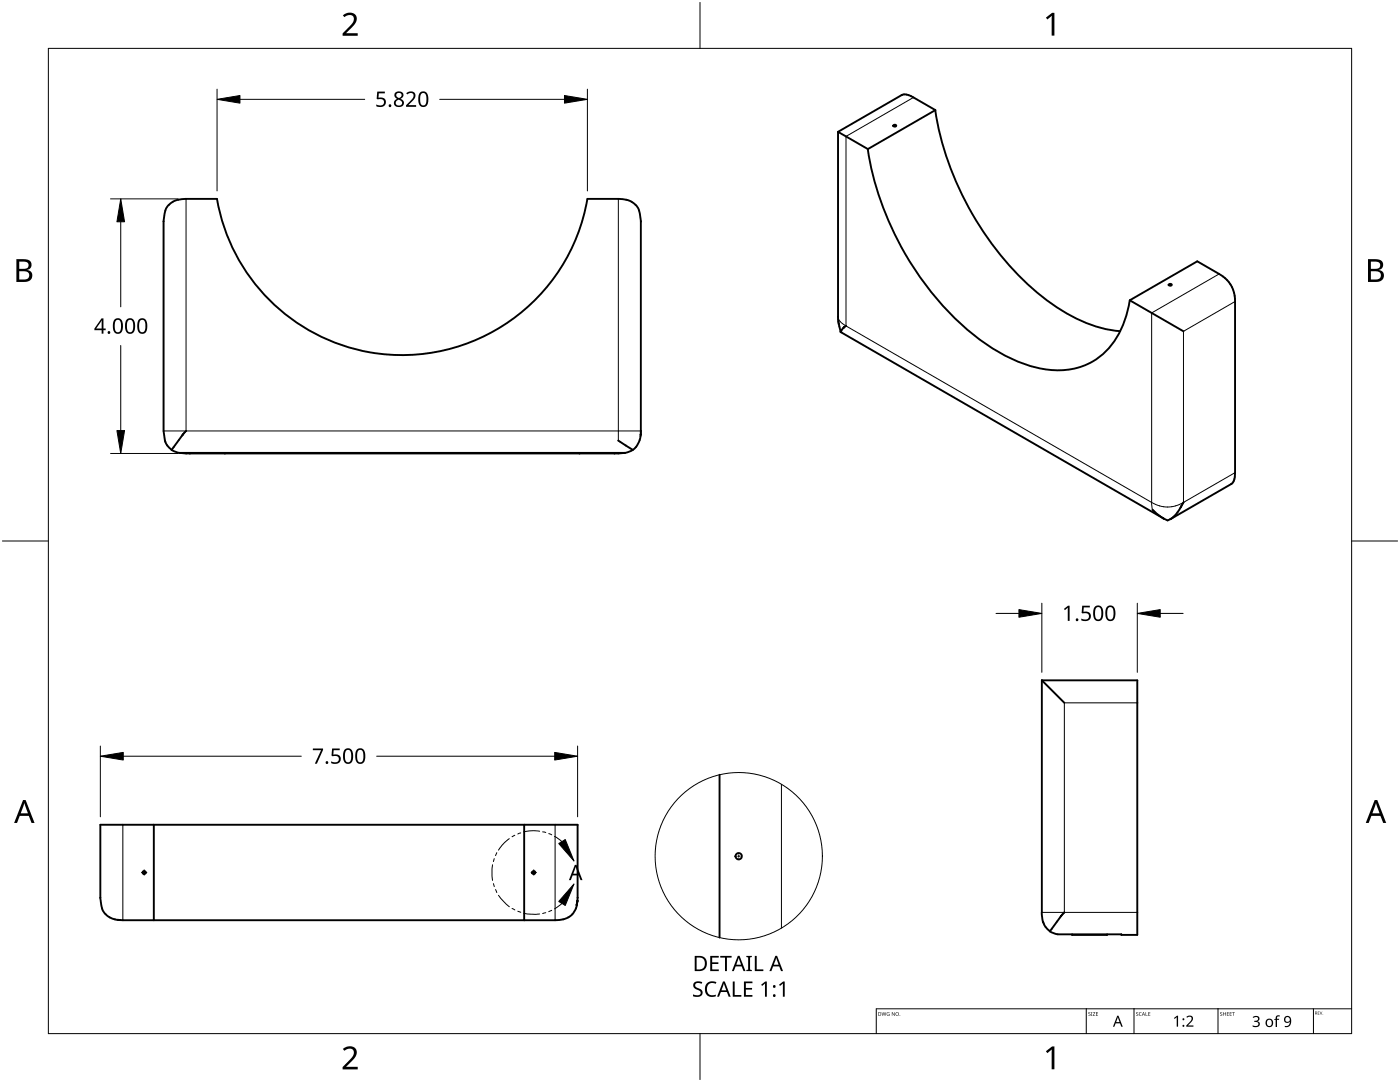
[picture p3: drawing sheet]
<svg xmlns="http://www.w3.org/2000/svg" width="279mm" height="216mm" viewBox="0 0 279 216" stroke-linecap="round" stroke-linejoin="round" font-family="sans-serif">
<g fill="none" stroke="#000" stroke-width=".38">
<path d="M43.3 39.7a37.5 37.5 0 0 0 37 31.2 37.5 37.5 0 0 0 36.9-31.2M43.3 39.7h-6.2a3.9 3.9 0 0 0-4.4 4.3l-.1 .2M117.2 39.7h6.2a3.9 3.9 0 0 1 4.5 4.3v.2M167.2 26.3v36.9l.1 1.2 .5 1.8M167.3 26.3l12.6-7.3a2.6 2.6 0 0 1 2.4 .4l4.4 2.6-13.5 7.7zM173.2 29.8a60.6 60.6 0 0 0 22.4 38 28.3 28.3 0 0 0 14.6 6.1 13.7 13.7 0 0 0 14.3-10l1-4M178.3 25l.4-.1 .2 .2-.3 .2-.2-.1zM186.6 22a60.8 60.8 0 0 0 22.9 38.3 28.4 28.4 0 0 0 14.1 5.8M32.6 44.2v41.8l.3 1.9M32.6 44.2h.1M127.9 44.2h.1M127.9 44.2v41.8"/>
<path d="M225.5 59.9l10.7 6.2M225.5 59.9l13.4-7.8 4.4 2.6a6 6 0 0 1 3.2 5.5v34.1l-.2 1.3-.2 .5-.4 .5-12.1 7M233.3 56.7h.4l.1 .2-.2 .1-.4-.1zM167.8 66.2h.1M167.8 66.2v.1M167.8 66.3h.1M167.8 66.3l64.4 37.2M168.4 65.4l-.6 .8M168.4 65.3v.1M168.8 65l-.4 .3M168.8 65h.1M32.9 87.9h.1"/>
<path d="M34.2 89.8l1.6 .6M35.8 90.4h88.9l-1.3 .1h-86.3zM36.5 86.7l-2.2 3.1a3.4 3.4 0 0 1-1.4-1.9M36.5 86.7h.1M37.1 86l-.6 .7M37.1 86h.1M37.9 90.4v.1M44.9 90.4v.1M115.7 90.4v.1M122.6 90.4v.1M126.3 89.8l-1.6 .6M127.9 86.7a4.1 4.1 0 0 1-1.6 3.1l-2.9-1.9"/>
<path d="M127.9 86.7h.1M127.9 86h.1M127.9 86v.7M230 101.7l2.2 1.8M235.7 101.1a6.1 6.1 0 0 1-2.1 2.5l-.6 .2-.8-.3M235.7 101.1h.1M236.2 100.3l-.5 .8M207.9 135.7h19.1v50.8l-15.9-.1-1.6-.6M207.9 135.7l4.5 4.5M207.9 135.7v46.4l.3 1.9M143.6 154.6v32.5M20 164.6h95.3v14.5a4 4 0 0 1-2.9 4.3l-1.6 .2h-87.3a3.7 3.7 0 0 1-3.4-3.9z"/>
<path d="M30.7 164.6v19M104.6 164.6v19M115.2 179.8l-.2 .8M115.2 179.8h.1M115.3 179.7l-.1 .1M23.5 183.5l.3 .1M23.9 183.6h.1M208.2 184h.1M211.7 182.8l-2.2 3a3.4 3.4 0 0 1-1.3-1.8M211.8 182.8h-.1M212.4 182.1l-.6 .7M212.4 182.1h.1"/>
<path d="M214 186.4v.1h6.9v-.1"/>
<circle cx="28.8" cy="174.1" r=".31"/>
<circle cx="106.5" cy="174.1" r=".32"/>
<circle cx="147.4" cy="170.8" r=".64"/>
</g>
<g fill="none" stroke="#000" stroke-width=".2">
<path d="M182.3 19.4l-13.5 7.8v37.8M37.1 39.7v46.3M123.4 39.7v48.2M243.3 54.7l-13.5 7.7v37.9M167.2 63.2a2.5 2.5 0 0 0 1.6 1.8M168.8 65l61 35.3M246.5 60.2l-10.3 5.9v34.2M127.9 86h-95.3M246.5 94.3l-10.3 6M229.8 100.3l.2 1.4M229.8 100.3a6 6 0 0 0 6.4 0M156 156.5v28.7"/>
<path d="M227 140.2h-14.6v41.9M24.5 164.6v19M110.8 164.6v19M207.9 182.1h19.1"/>
</g>
<circle cx="147.4" cy="170.8" r="16.7" fill="none" stroke="#000" stroke-width=".2"/>
<path d="M9.7 9.7h260v196.5h-260z" fill="none" stroke="#000" stroke-width=".2"/>
<path d="M139.7 .5v9.2M.5 108h9.2M269.7 108h9.2M139.7 206.2v9.2" fill="none" stroke="#000" stroke-width=".2"/>
<g fill="#000">
<path d="M68.4 3.1a1.64 1.64 0 0 1 2.8 .4 2.52 2.52 0 0 1-1.2 2.2l-.9 .9h2.3v.5h-3v-.4l1.2-1.2a1.95 1.95 0 0 0 .9-2.2 1.23 1.23 0 0 0-1.8 .1zM208.7 3.5l1.3-.9h.4v4.5h-.5v-4l-.9 .8zM68.4 209.3a1.64 1.64 0 0 1 2.8 .4 2.52 2.52 0 0 1-1.2 2.2l-.9 1h2.3v.5h-3v-.5l1.2-1.2a1.95 1.95 0 0 0 .9-2.1 1.23 1.23 0 0 0-1.8 .1zM208.7 209.8l1.3-1h.4v4.6h-.5v-4l-.9 .7z"/>
<path d="M3.3 51.7h1.3a1.28 1.28 0 0 1 1.7 1.3 1.04 1.04 0 0 1-.9 .9 1.23 1.23 0 0 1 1 1.5 1.23 1.23 0 0 1-1.5 .9h-1.6zM3.8 54.1v1.7h1a.86 .86 0 0 0 1-.9 .86 .86 0 0 0-1.1-.8zM3.8 52.2v1.4h.9a.78 .78 0 0 0 1-.7 .78 .78 0 0 0-1.1-.7z"/>
<path d="M273 51.7h1.3a1.28 1.28 0 0 1 1.7 1.3 1.04 1.04 0 0 1-.8 .9 1.23 1.23 0 0 1 1 1.5 1.23 1.23 0 0 1-1.6 .9h-1.6zM273.6 54.1v1.7h.9a.86 .86 0 0 0 1.1-.9 .86 .86 0 0 0-1.1-.8zM273.6 52.2v1.4h.8a.78 .78 0 0 0 1-.7 .78 .78 0 0 0-1.1-.7z"/>
<path d="M4.6 159.6h.5l1.8 4.6h-.6l-.6-1.4h-1.8l-.5 1.4h-.6zM4.8 160.2l-.7 2.1h1.5z"/>
<path d="M274.3 159.6h.6l1.7 4.6h-.6l-.5-1.4h-1.8l-.6 1.4h-.5zM274.6 160.2l-.7 2.1h1.4z"/>
</g>
<path d="M216.8 201.3v4.9M226.3 201.3v4.9M243.1 201.3v4.9M262.1 201.3v4.9M269.7 201.3h-94.8v4.9" fill="none" stroke="#000" stroke-width=".2"/>
<g fill="#000">
<path d="M175.9 202l.3 .6 .2-.6 .2 .6 .3-.6-.2 .7-.3-.6-.3 .6zM177 202.1l.5-.1-.3 .1-.2 .2 .3 .3h.2v-.2l-.2-.1h.2v.4l-.5-.1zM178 202l.5 .6 .1-.6v.7l-.5-.6-.1 .6zM217.2 202h.3l.1 .1a.18 .18 0 0 0-.2 0 .18 .18 0 0 0-.1 .2 .18 .18 0 0 0 .3 0 .23 .23 0 0 1-.1 .4 .23 .23 0 0 1-.3-.1 .18 .18 0 0 0 .3 .1 .18 .18 0 0 0 0-.3l-.3-.2zM217.7 202h.3v.7h-.3zM218.1 202h.5l-.4 .6 .4 .1h-.5l.4-.7zM218.7 202h.4h-.3v.3h.3l-.3 .1v.2l.3 .1h-.4zM226.8 202h.2l.1 .1a.18 .18 0 0 0-.2 0 .18 .18 0 0 0 0 .2 .18 .18 0 0 0 .2 0 .23 .23 0 0 1 0 .4 .23 .23 0 0 1-.4-.1 .18 .18 0 0 0 .3 .1 .18 .18 0 0 0 0-.3l-.2-.2zM227.4 202.1l.2-.1 .2 .1a.29 .29 0 0 0-.4 .2 .29 .29 0 0 0 .4 .3l-.1 .1-.3-.1zM228.6 202l.1 .6 .3 .1h-.4zM229.2 202h.4h-.3v.3h.2l-.2 .1v.2l.3 .1h-.4zM234.3 203.1l.6-.4h.2v2.2h-.3l.1-1.9-.5 .3z"/>
<path d="M236.8 202.9a.76 .76 0 0 1 1.2 0 .76 .76 0 0 1-.4 1.1l-.5 .6h1.1v.3h-1.5v-.3l.8-.8a.52 .52 0 0 0 .3-.8 .52 .52 0 0 0-.9 .1zM243.5 202h.3l.1 .1a.18 .18 0 0 0-.3 0 .18 .18 0 0 0 0 .2 .18 .18 0 0 0 .3 0 .23 .23 0 0 1-.1 .4 .23 .23 0 0 1-.3-.1 .18 .18 0 0 0 .2 .1 .18 .18 0 0 0 .1-.3l-.3-.2zM244.1 202l.1 .3h.4v-.3v.7v-.3h-.4l-.1 .3zM244.8 202h.5h-.4v.3h.3l-.3 .1v.2l.4 .1h-.5zM245.4 202h.4h-.3v.3h.3l-.3 .1v.2l.3 .1h-.4zM245.9 202h.5h-.2v.7l-.1-.7zM250 202.9a.78 .78 0 0 1 .8-.2 .78 .78 0 0 1 .6 .6l-.2 .3-.3 .2a.62 .62 0 0 1 .5 .8 .62 .62 0 0 1-.8 .4l-.6-.2v-.2l.3 .1a.51 .51 0 0 0 .6 0 .51 .51 0 0 0 .2-.6l-.8-.2v-.2a.46 .46 0 0 0 .7-.1 .46 .46 0 0 0-.1-.6l-.4-.1-.4 .2zM254.7 202.7l.3-.1h.4v.3l-.4-.1-.1 .2-.1 .3h.5v.2h-.5v1.4h-.2v-1.4h-.3v-.1l.3-.1zM263 201.8h.3l-.2 .1v.2h.2l-.2 .1v.2l.2 .1h-.3zM263.4 201.8l.2 .6 .3-.6-.2 .7z"/>
<path d="M175.3 202l.5 .1 .1 .3-.2 .2-.4 .1zM175.4 202v.6h.2l.1-.4z"/>
<path d="M178.7 202.3a.37 .37 0 0 1 .7 0 .37 .37 0 0 1-.7 0zM178.8 202.3a.3 .3 0 0 0 .6 0 .3 .3 0 0 0-.6 0z"/>
<path d="M223 202.7h.2l.9 2.2h-.3l-.3-.7h-.8l-.3 .7h-.3zM223.1 203l-.4 .9h.7z"/>
<path d="M228.2 202l.3 .7-.2-.2h-.2l-.2 .2zM228.2 202.1l-.1 .3h.2z"/>
<path d="M252.8 203.5a.77 .77 0 0 1 .8-.2 .77 .77 0 0 1 .5 .8 .81 .81 0 0 1-1.1 .8 .81 .81 0 0 1-.3-1.3zM253 203.6l-.2 .5a.52 .52 0 0 0 .6 .6 .52 .52 0 0 0 .4-.7 .48 .48 0 0 0-.3-.5 .48 .48 0 0 0-.5 .1z"/>
<path d="M256.4 202.9a.83 .83 0 0 1 1.1 0 .83 .83 0 0 1 .2 1.1 .96 .96 0 0 1-1.3 .9v-.2h.5l.3-.2 .2-.6a.68 .68 0 0 1-1 0 .68 .68 0 0 1 0-1zM256.5 203.4a.48 .48 0 0 0 .9 0 .48 .48 0 0 0-.9 0z"/>
<path d="M262.5 201.8h.1a.17 .17 0 0 1 .2 .2 .17 .17 0 0 1-.1 .2l.2 .3-.4-.3v.3zM262.5 201.9v.2h.2v-.2z"/>
<circle cx="179.6" cy="202.6" r=".07"/>
<circle cx="236.2" cy="204.7" r=".2"/>
<circle cx="236.2" cy="203.4" r=".2"/>
<circle cx="264" cy="202.4" r=".06"/>
</g>
<g fill="none" stroke="#000" stroke-width=".2">
<path d="M43.3 17.8v20.3M47.9 19.8h24.9M112.7 19.8h-24.9M117.2 17.8v20.3M35.5 39.7h-13.4M24.1 44.3v16.9M24.1 68.9v17M35.5 90.5h-13.4M198.8 122.4h4.6M207.9 120.4v13.8M227 120.4v13.8M236.1 122.4h-4.6"/>
<path d="M20 148.9v14.1M24.6 150.9h35.5M110.7 150.9h-35.5M115.3 148.9v14.1"/>
</g>
<path d="M112.7 19.1l4.5 .7-4.5 .8zM43.3 19.8l4.6-.7v1.5zM24.1 39.7l.8 4.6h-1.6zM23.3 85.9h1.6l-.8 4.6zM203.4 121.6l4.5 .8-4.5 .8zM227 122.4l4.5-.8v1.6zM20 150.9l4.6-.8v1.6zM110.7 150.1l4.6 .8-4.6 .8z" fill="#000" stroke="#000" stroke-width=".2"/>
<g fill="#000">
<path d="M75.3 18.3h1.5v.3h-1.2l-.1 .9h.5a.99 .99 0 0 1 1 1.1 .99 .99 0 0 1-1.4 .7l-.5-.1v-.4a.88 .88 0 0 0 1 .3 .88 .88 0 0 0 .5-.9 .85 .85 0 0 0-1.2-.4l-.2-.1zM81.1 18.6a1.01 1.01 0 0 1 1.1-.4 1.01 1.01 0 0 1 .7 1l-.3 .6-1.1 1.2h1.5v.3h-2v-.3l1.1-1.1a.72 .72 0 0 0 .5-.7 .72 .72 0 0 0-.5-.6l-.8 .2zM212.3 121.5l.9-.6h.3v3h-.4v-2.7l-.6 .5zM216 120.9h1.5v.3h-1.2l-.1 .9a1.02 1.02 0 0 1 1.5 .8 1.02 1.02 0 0 1-1.4 1l-.5-.1v-.4a.88 .88 0 0 0 1 .2 .88 .88 0 0 0 .5-.8 .85 .85 0 0 0-1.3-.4l-.1-.1zM62.4 149.4h2.1v.2l-1.3 2.8h-.4l1.3-2.7h-1.7zM66.3 149.4h1.5v.3h-1.2l-.1 .9a1.02 1.02 0 0 1 1.5 .8 1.02 1.02 0 0 1-1.4 1l-.5-.1v-.4a.88 .88 0 0 0 1 .2 .88 .88 0 0 0 .5-.8 .85 .85 0 0 0-1.3-.4l-.1-.1zM138.5 196.1a1.44 1.44 0 0 1 1.7-.1l-.2 .3-.2-.1a.64 .64 0 0 0-.7-.1 .64 .64 0 0 0-.4 .6l.3 .3a1.24 1.24 0 0 1 1.2 1.3 1.31 1.31 0 0 1-1.9 .5v-.4a1.08 1.08 0 0 0 1.5-.2 1.08 1.08 0 0 0-1-.9 .8 .8 0 0 1-.3-1.2zM141.1 196.2a1.69 1.69 0 0 1 1.9-.2l-.2 .3-.8-.2a1.24 1.24 0 0 0-.9 1.7 1.24 1.24 0 0 0 1.8 .7v.3a1.56 1.56 0 0 1-1.9-.3 1.56 1.56 0 0 1-.1-2zM141.7 190.7h1.7v.4h-1.3v.9h1.3v.4h-1.3v1h1.3v.4h-1.7zM143.7 190.7h2.3v.4h-.9v2.7h-.4v-2.7h-1zM146.2 195.8h.4v2.7h1.3v.4h-1.7zM149 190.7h1v.3h-.3v2.5l.3 .1v.2h-1v-.2l.3-.1v-2.5h-.3z"/>
<path d="M148.5 195.8h1.7v.4h-1.4v.9h1.3v.4h-1.3v1h1.4v.4h-1.7zM150.6 190.7h.4v2.7h1.3v.4h-1.7zM151.9 196.5l.8-.7h.3v3.1h-.3v-2.7l-.6 .5zM155.5 196.5l.8-.7h.3v3.1h-.4l.1-2.7-.6 .5z"/>
<path d="M78.8 18.5a.88 .88 0 0 1 1.2-.3 .88 .88 0 0 1 .4 1.2l-.5 .3a.87 .87 0 0 1 .7 1.1 .87 .87 0 0 1-1.2 .5 .82 .82 0 0 1-.8-.7 .82 .82 0 0 1 .6-.9l-.1-.1a.77 .77 0 0 1-.3-1.1zM79 20.5a.6 .6 0 0 0 1.2 0 .6 .6 0 0 0-1.2 0zM79.1 19a.5 .5 0 0 0 1 0 .5 .5 0 0 0-1 0z"/>
<path d="M83.9 18.5a1.05 1.05 0 0 1 1.2-.1 1.05 1.05 0 0 1 .4 1.2v.2a1.18 1.18 0 0 1-1.1 1.6 1.37 1.37 0 0 1-.9-1.8l.1-.6zM84.1 18.7l-.2 .5v1.2a.6 .6 0 0 0 .6 .6 .6 .6 0 0 0 .6-.6 1.66 1.66 0 0 0-.5-1.8z"/>
<path d="M20.3 63.5h.3v2.1h.5v.3h-.5v.7h-.3v-.7h-1.5v-.3zM20.3 63.9l-1.1 1.7h1.1z"/>
<path d="M22.9 63.7a1.05 1.05 0 0 1 1.2 0 1.05 1.05 0 0 1 .4 1.2v.2a1.18 1.18 0 0 1-1.1 1.5 1.37 1.37 0 0 1-.9-1.7l.2-.8zM23.1 64l-.2 .5v1.1a.6 .6 0 0 0 .6 .7 .6 .6 0 0 0 .6-.7 1.66 1.66 0 0 0-.4-1.8z"/>
<path d="M25.3 63.7a1.05 1.05 0 0 1 1.3 0 1.05 1.05 0 0 1 .4 1.2v.2a1.18 1.18 0 0 1-1.2 1.5 1.37 1.37 0 0 1-.8-1.7v-.7zM25.6 64l-.2 .5v1.1a.6 .6 0 0 0 .6 .7 .6 .6 0 0 0 .6-.7 1.66 1.66 0 0 0-.5-1.8z"/>
<path d="M27.8 63.7a1.05 1.05 0 0 1 1.2 0 1.05 1.05 0 0 1 .4 1.2v.2a1.18 1.18 0 0 1-1.1 1.5 1.37 1.37 0 0 1-.9-1.7l.1-.7zM28 64l-.2 .5v1.1a.6 .6 0 0 0 .6 .7 .6 .6 0 0 0 .6-.7 1.66 1.66 0 0 0-.5-1.8z"/>
<path d="M218.5 121a1.05 1.05 0 0 1 1.3 0 1.05 1.05 0 0 1 .4 1.2 1.31 1.31 0 0 1-1 1.7 1.22 1.22 0 0 1-1-1.5l.1-.9zM218.8 121.3a1.88 1.88 0 0 0 .2 2.3 .71 .71 0 0 0 .8-.9 1.17 1.17 0 0 0-.6-1.6z"/>
<path d="M221 121a1.05 1.05 0 0 1 1.2 0 1.05 1.05 0 0 1 .4 1.2 1.3 1.3 0 0 1-1 1.7 1.22 1.22 0 0 1-1-1.5l.1-.9zM221.2 121.3l-.2 .5v1.1a.6 .6 0 0 0 .6 .7 .6 .6 0 0 0 .6-.7 1.66 1.66 0 0 0-.4-1.7z"/>
<path d="M68.8 149.5a1.05 1.05 0 0 1 1.3 0 1.05 1.05 0 0 1 .4 1.2v.2a1.18 1.18 0 0 1-1.2 1.5 1.37 1.37 0 0 1-.8-1.7l.1-.8zM69.1 149.8l-.2 .5v1.1a.6 .6 0 0 0 .6 .7 .6 .6 0 0 0 .6-.7 1.66 1.66 0 0 0-.5-1.8z"/>
<path d="M71.3 149.5a1.05 1.05 0 0 1 1.2 0 1.05 1.05 0 0 1 .4 1.2v.2a1.18 1.18 0 0 1-1.1 1.5 1.37 1.37 0 0 1-.9-1.7l.1-.7zM71.5 149.8l-.2 .5v1.1a.6 .6 0 0 0 .6 .7 .6 .6 0 0 0 .6-.7 1.66 1.66 0 0 0-.5-1.8z"/>
<path d="M138.6 190.7h1a1.52 1.52 0 0 1 1.5 1.6 1.52 1.52 0 0 1-1.6 1.5h-.9zM139 191.1v2.3h.4a1.19 1.19 0 0 0 1.3-1.1 1.19 1.19 0 0 0-1.2-1.2z"/>
<path d="M144.3 195.8h.3l1.2 3.1h-.4l-.3-1h-1.2l-.4 1h-.4zM144.5 196.2l-.5 1.4h.9z"/>
<path d="M147.2 190.7h.4l1.2 3.1h-.4l-.4-1h-1.2l-.4 1h-.3zM147.4 191.1l-.5 1.4h1z"/>
<path d="M154.7 190.7h.4l1.2 3.1h-.4l-.4-1h-1.2l-.4 1h-.3zM154.9 191.1l-.5 1.4h1z"/>
<circle cx="77.8" cy="21.1" r=".28"/>
<circle cx="21.8" cy="66.4" r=".28"/>
<circle cx="215" cy="123.7" r=".28"/>
<circle cx="65.3" cy="152.2" r=".28"/>
<circle cx="154.5" cy="198.7" r=".27"/>
<circle cx="154.5" cy="196.8" r=".28"/>
</g>
<g fill="none" stroke="#000" stroke-width=".2">
<path d="M28.2 174.1h.4M28.8 174.3v.3M28.8 173.6v.3M28.8 174v.2M28.9 174.1h-.2M29.3 174.1h-.3M106 174.1h.3M106.5 174.3v.3M106.5 173.6v.3M106.5 174v.2M106.6 174.1h-.2M107.1 174.1h-.4"/>
<path d="M147 170.8h.1M147.2 170.8h.5M147.4 171.3h.1M147.4 170.6v.5M147.4 170.4h.1M147.9 170.8h.1"/>
</g>
<path d="M114.7 172.6h.4l1.1 3h-.3l-.4-.9h-1.2l-.4 .9h-.4zM114.9 173l-.5 1.3h1z" fill="#000"/>
<g fill="none" stroke="#000" stroke-width=".2">
<path d="M98.3 172.6l-.1 1.5 .1 1.6M98.5 176.3l.1 .6M98.6 171.3l-.1 .6M98.9 177.5l.2 .6M99.1 170.1l-.2 .6M99.5 178.6l1 1.3 1.1 1M101.6 167.3l-1.1 1.1-1 1.2M102.7 166.7l-.5 .3M103.9 166.2l-.6 .2M107.7 165.9l-1.6-.1-1.6 .2M108.3 166l.6 .1M109.5 166.3l.6 .3"/>
<path d="M110.7 166.9l1.5 1.1M102.2 181.3l.5 .3M103.3 181.8l.6 .2M104.5 182.2l1.6 .2h1.6M108.9 182.1l-.6 .2M110.1 181.7l-.6 .2M112.2 180.3l-1.5 1.1"/>
</g>
<path d="M114.6 176.4l-1.8 4.3-1.3-.8zM111.5 168.3l1.3-.8 1.8 4.3z" fill="#000" stroke="#000" stroke-width=".2"/>
</svg>
